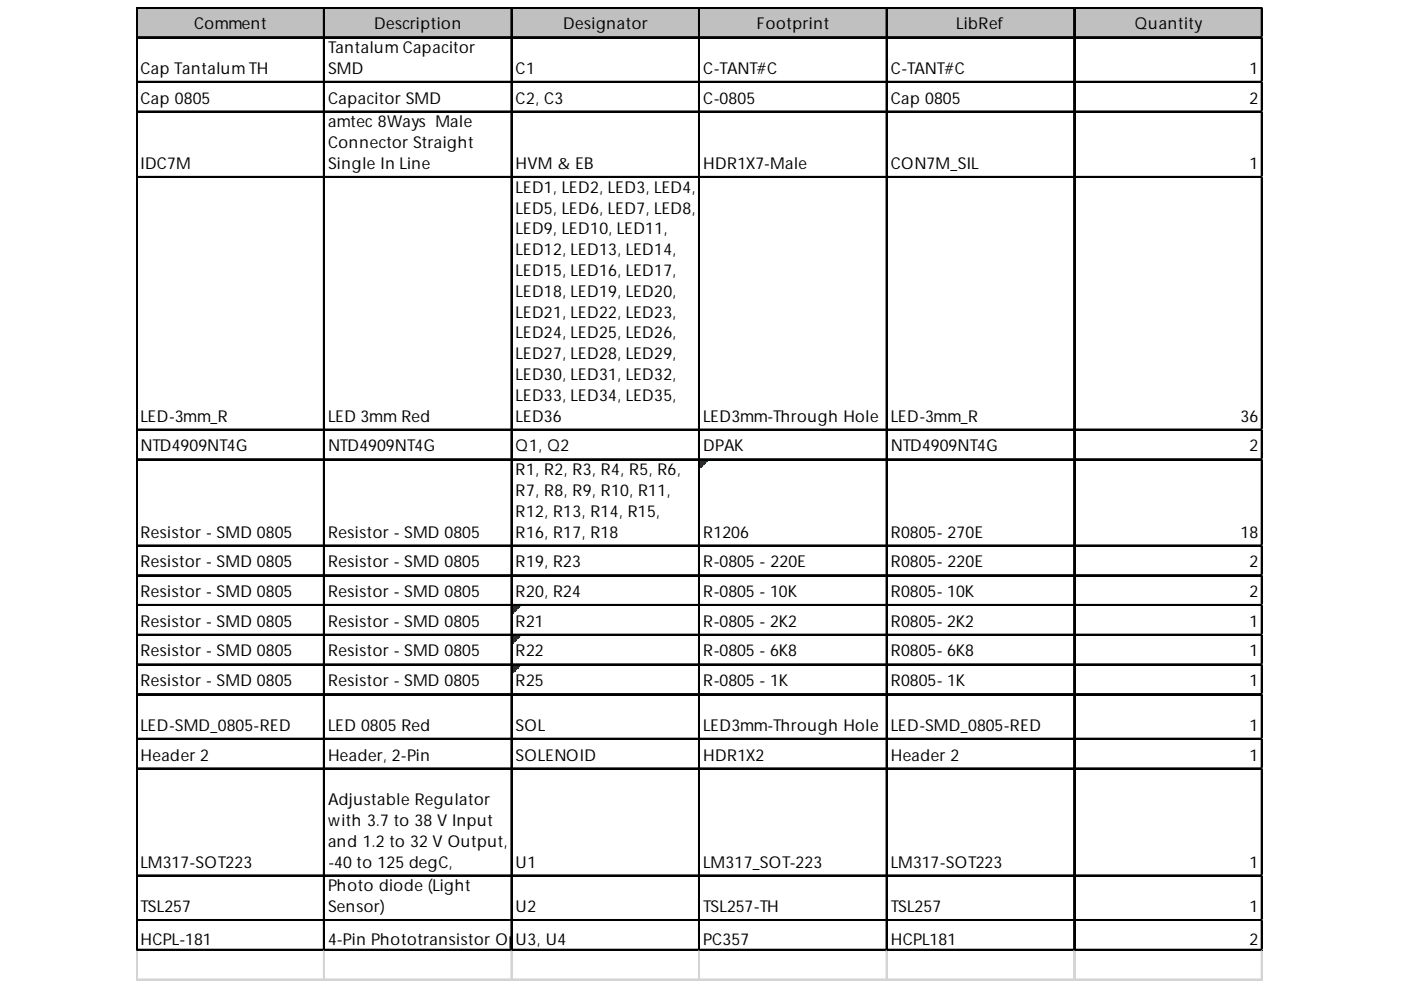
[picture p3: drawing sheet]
<svg xmlns="http://www.w3.org/2000/svg" width="297mm" height="210mm" viewBox="0 0 297 210" stroke-linecap="round" stroke-linejoin="round" font-family="sans-serif">
<defs><g id="words">
<g font-size="3.5">
<text x="41.1" y="6.2">Comment</text>
<text x="69.6" y="11.2">Tantalum Capacitor</text>
<text x="79.3" y="6.2">Description</text>
<text x="119.4" y="6.2">Designator</text>
<text x="160.5" y="6.2">Footprint</text>
<text x="202.7" y="6.2">LibRef</text>
<text x="240.6" y="6.2">Quantity</text>
<text x="29.8" y="15.7">Cap Tantalum TH</text>
<text x="69.6" y="15.7">SMD</text>
<text x="109.3" y="15.7">C1</text>
<text x="149.1" y="15.7">C-TANT#C</text>
<text x="188.9" y="15.7">C-TANT#C</text>
<text x="264.9" y="15.7">1</text>
<text x="29.8" y="22">Cap 0805</text>
<text x="69.6" y="22">Capacitor SMD</text>
<text x="109.3" y="22">C2, C3</text>
<text x="149.1" y="22">C-0805</text>
<text x="188.9" y="22">Cap 0805</text>
<text x="264.9" y="22">2</text>
<text x="69.6" y="27">amtec 8Ways Male</text>
<text x="29.8" y="35.8">IDC7M</text>
<text x="69.6" y="31.4">Connector Straight</text>
<text x="69.6" y="35.8">Single In Line</text>
<text x="109.3" y="35.8">HVM &amp; EB</text>
<text x="149.1" y="35.8">HDR1X7-Male</text>
<text x="188.9" y="35.8">CON7M_SIL</text>
<text x="264.9" y="35.8">1</text>
<text x="109.3" y="40.9">LED1, LED2, LED3, LED4,</text>
<text x="109.3" y="45.3">LED5, LED6, LED7, LED8,</text>
<text x="109.3" y="49.7">LED9, LED10, LED11,</text>
<text x="109.3" y="54.1">LED12, LED13, LED14,</text>
<text x="109.3" y="58.5">LED15, LED16, LED17,</text>
<text x="109.3" y="62.9">LED18, LED19, LED20,</text>
<text x="109.3" y="67.3">LED21, LED22, LED23,</text>
<text x="109.3" y="71.8">LED24, LED25, LED26,</text>
<text x="109.3" y="76.2">LED27, LED28, LED29,</text>
<text x="109.3" y="80.6">LED30, LED31, LED32,</text>
<text x="29.8" y="89.4">LED-3mm_R</text>
<text x="69.6" y="89.4">LED 3mm Red</text>
<text x="109.3" y="85">LED33, LED34, LED35,</text>
<text x="109.3" y="89.4">LED36</text>
<text x="149.1" y="89.4">LED3mm-Through Hole</text>
<text x="188.9" y="89.4">LED-3mm_R</text>
<text x="263" y="89.4">36</text>
<text x="29.8" y="95.7">NTD4909NT4G</text>
<text x="69.6" y="95.7">NTD4909NT4G</text>
<text x="109.3" y="95.7">Q1, Q2</text>
<text x="149.1" y="95.7">DPAK</text>
<text x="188.9" y="95.7">NTD4909NT4G</text>
<text x="264.9" y="95.7">2</text>
<text x="109.3" y="100.7">R1, R2, R3, R4, R5, R6,</text>
<text x="109.3" y="105.2">R7, R8, R9, R10, R11,</text>
<text x="29.8" y="114">Resistor - SMD 0805</text>
<text x="69.6" y="114">Resistor - SMD 0805</text>
<text x="109.3" y="109.6">R12, R13, R14, R15,</text>
<text x="109.3" y="114">R16, R17, R18</text>
<text x="149.1" y="114">R1206</text>
<text x="188.9" y="114">R0805- 270E</text>
<text x="263" y="114">18</text>
<text x="29.8" y="120.3">Resistor - SMD 0805</text>
<text x="69.6" y="120.3">Resistor - SMD 0805</text>
<text x="109.3" y="120.3">R19, R23</text>
<text x="149.1" y="120.3">R-0805 - 220E</text>
<text x="188.9" y="120.3">R0805- 220E</text>
<text x="264.9" y="120.3">2</text>
<text x="29.8" y="126.6">Resistor - SMD 0805</text>
<text x="69.6" y="126.6">Resistor - SMD 0805</text>
<text x="109.3" y="126.6">R20, R24</text>
<text x="149.1" y="126.6">R-0805 - 10K</text>
<text x="188.9" y="126.6">R0805- 10K</text>
<text x="264.9" y="126.6">2</text>
<text x="29.8" y="132.9">Resistor - SMD 0805</text>
<text x="69.6" y="132.9">Resistor - SMD 0805</text>
<text x="109.3" y="132.9">R21</text>
<text x="149.1" y="132.9">R-0805 - 2K2</text>
<text x="188.9" y="132.9">R0805- 2K2</text>
<text x="264.9" y="132.9">1</text>
<text x="29.8" y="139.2">Resistor - SMD 0805</text>
<text x="69.6" y="139.2">Resistor - SMD 0805</text>
<text x="109.3" y="139.2">R22</text>
<text x="149.1" y="139.2">R-0805 - 6K8</text>
<text x="188.9" y="139.2">R0805- 6K8</text>
<text x="264.9" y="139.2">1</text>
<text x="29.8" y="145.5">Resistor - SMD 0805</text>
<text x="69.6" y="145.5">Resistor - SMD 0805</text>
<text x="109.3" y="145.5">R25</text>
<text x="149.1" y="145.5">R-0805 - 1K</text>
<text x="188.9" y="145.5">R0805- 1K</text>
<text x="264.9" y="145.5">1</text>
<text x="29.8" y="154.9">LED-SMD_0805-RED</text>
<text x="69.6" y="154.9">LED 0805 Red</text>
<text x="109.3" y="154.9">SOL</text>
<text x="149.1" y="154.9">LED3mm-Through Hole</text>
<text x="188.9" y="154.9">LED-SMD_0805-RED</text>
<text x="264.9" y="154.9">1</text>
<text x="29.8" y="161.2">Header 2</text>
<text x="69.6" y="161.2">Header, 2-Pin</text>
<text x="109.3" y="161.2">SOLENOID</text>
<text x="149.1" y="161.2">HDR1X2</text>
<text x="188.9" y="161.2">Header 2</text>
<text x="264.9" y="161.2">1</text>
<text x="69.6" y="170.7">Adjustable Regulator</text>
<text x="69.6" y="175.1">with 3.7 to 38 V Input</text>
<text x="69.6" y="179.5">and 1.2 to 32 V Output,</text>
<text x="29.8" y="183.9">LM317-SOT223</text>
<text x="69.6" y="183.9">-40 to 125 degC,</text>
<text x="109.3" y="183.9">U1</text>
<text x="149.1" y="183.9">LM317_SOT-223</text>
<text x="188.9" y="183.9">LM317-SOT223</text>
<text x="264.9" y="183.9">1</text>
<text x="69.6" y="189">Photo diode (Light</text>
<text x="29.8" y="193.4">TSL257</text>
<text x="69.6" y="193.4">Sensor)</text>
<text x="109.3" y="193.4">U2</text>
<text x="149.1" y="193.4">TSL257-TH</text>
<text x="188.9" y="193.4">TSL257</text>
<text x="264.9" y="193.4">1</text>
<text x="29.8" y="200.3">HCPL-181</text>
<text x="69.6" y="200.3">4-Pin Phototransistor OpU3, U4</text>
<text x="110" y="200.3">tocoupler</text>
<text x="149.1" y="200.3">PC357</text>
<text x="188.9" y="200.3">HCPL181</text>
<text x="264.9" y="200.3">2</text>
</g>
</g></defs>
<path d="M29.1 1.8h238.7v6.3h-238.7z" fill="#c0c0c0"/>
<path d="M148.5 97.6h1.5" fill="none" stroke="#008000" stroke-width=".32"/>
<path d="M148.5 97.6h1.5v.3h-1.5z" fill="#008000"/>
<path d="M148.5 97.9h1.2" fill="none" stroke="#008000" stroke-width=".32"/>
<path d="M148.5 97.9h1.2v.4h-1.2z" fill="#008000"/>
<path d="M148.5 98.3h.9" fill="none" stroke="#008000" stroke-width=".32"/>
<path d="M148.5 98.3h.9v.3h-.9z" fill="#008000"/>
<path d="M148.5 98.6h.6" fill="none" stroke="#008000" stroke-width=".32"/>
<path d="M148.5 98.6h.6v.3h-.6z" fill="#008000"/>
<path d="M148.5 98.9h.3" fill="none" stroke="#008000" stroke-width=".32"/>
<path d="M148.5 98.9h.3v.3h-.3z" fill="#008000"/>
<path d="M108.7 128.5h1.6" fill="none" stroke="#008000" stroke-width=".32"/>
<path d="M108.7 128.5h1.6v.3h-1.6z" fill="#008000"/>
<path d="M108.7 128.8h1.3" fill="none" stroke="#008000" stroke-width=".32"/>
<path d="M108.7 128.8h1.3v.3h-1.3z" fill="#008000"/>
<path d="M108.7 129.1h.9" fill="none" stroke="#008000" stroke-width=".32"/>
<path d="M108.7 129.1h.9v.4h-.9z" fill="#008000"/>
<path d="M108.7 129.5h.6" fill="none" stroke="#008000" stroke-width=".32"/>
<path d="M108.7 129.5h.6v.3h-.6z" fill="#008000"/>
<path d="M108.7 129.8h.3" fill="none" stroke="#008000" stroke-width=".32"/>
<path d="M108.7 129.8h.3v.3h-.3z" fill="#008000"/>
<path d="M108.7 134.8h1.6" fill="none" stroke="#008000" stroke-width=".32"/>
<path d="M108.7 134.8h1.6v.3h-1.6z" fill="#008000"/>
<path d="M108.7 135.1h1.3" fill="none" stroke="#008000" stroke-width=".32"/>
<path d="M108.7 135.1h1.3v.3h-1.3z" fill="#008000"/>
<path d="M108.7 135.4h.9" fill="none" stroke="#008000" stroke-width=".32"/>
<path d="M108.7 135.4h.9v.4h-.9z" fill="#008000"/>
<path d="M108.7 135.8h.6" fill="none" stroke="#008000" stroke-width=".32"/>
<path d="M108.7 135.8h.6v.3h-.6z" fill="#008000"/>
<path d="M108.7 136.1h.3" fill="none" stroke="#008000" stroke-width=".32"/>
<path d="M108.7 136.1h.3v.3h-.3z" fill="#008000"/>
<path d="M108.7 141.1h1.6" fill="none" stroke="#008000" stroke-width=".32"/>
<path d="M108.7 141.1h1.6v.3h-1.6z" fill="#008000"/>
<path d="M108.7 141.4h1.3" fill="none" stroke="#008000" stroke-width=".32"/>
<path d="M108.7 141.4h1.3v.3h-1.3z" fill="#008000"/>
<path d="M108.7 141.7h.9" fill="none" stroke="#008000" stroke-width=".32"/>
<path d="M108.7 141.7h.9v.4h-.9z" fill="#008000"/>
<path d="M108.7 142.1h.6" fill="none" stroke="#008000" stroke-width=".32"/>
<path d="M108.7 142.1h.6v.3h-.6z" fill="#008000"/>
<path d="M108.7 142.4h.3" fill="none" stroke="#008000" stroke-width=".32"/>
<path d="M108.7 142.4h.3v.3h-.3z" fill="#008000"/>
<g fill="none" stroke="#000" stroke-width=".32">
<path d="M28.8 1.5v200.1M29 1.5v200.1M29.2 1.5h238.6M29.2 1.7h238.6M29.2 7.8h238.6M29.2 8h238.6M29.2 17.3h238.6M29.2 17.4h238.6M68.6 1.8v199.8M68.8 1.8v199.8M108.4 1.8v199.8M108.5 1.8v199.8"/>
<path d="M148.1 1.8v199.8M148.3 1.8v199.8M187.9 1.8v199.8M188.1 1.8v199.8M227.7 1.8v199.8M227.8 1.8v199.8M267.4 1.8v199.8M267.6 1.8v199.8M29.2 23.6h238.6M29.2 23.7h238.6M29.2 37.4h238.6M29.2 37.6h238.6"/>
<path d="M29.2 91h238.6M29.2 91.2h238.6M29.2 97.3h238.6M29.2 97.5h238.6M29.2 115.6h238.6M29.2 115.8h238.6M29.2 121.9h238.6M29.2 122.1h238.6M29.2 128.2h238.6M29.2 128.4h238.6M29.2 134.5h238.6M29.2 134.7h238.6"/>
<path d="M29.2 140.8h238.6M29.2 141h238.6M29.2 147.1h238.6M29.2 147.3h238.6M29.2 156.6h238.6M29.2 156.7h238.6M29.2 162.9h238.6M29.2 163h238.6M29.2 185.5h238.6M29.2 185.7h238.6M29.2 195h238.6M29.2 195.2h238.6"/>
<path d="M29.2 201.3h238.6M29.2 201.5h238.6"/>
</g>
<g fill="none" stroke="#d4d4d4" stroke-width=".32">
<path d="M267.8 1.5h.1M28.8 201.6v6.4M29 201.6v6.4M68.6 201.6v6.4M68.8 201.6v6.4M108.4 201.6v6.4M108.5 201.6v6.4M148.1 201.6v6.4M148.3 201.6v6.4M187.9 201.6v6.4M188.1 201.6v6.4M227.7 201.6v6.4"/>
<path d="M227.8 201.6v6.4M267.4 201.6v6.4M267.6 201.6v6.4"/>
</g>
<path d="M267.8 1.5v.3z" fill="#d4d4d4"/>
<path d="M267.8 7.8h.1" fill="none" stroke="#d4d4d4" stroke-width=".32"/>
<path d="M267.8 7.8v.3z" fill="#d4d4d4"/>
<path d="M267.8 17.3h.1" fill="none" stroke="#d4d4d4" stroke-width=".32"/>
<path d="M267.8 17.3v.3z" fill="#d4d4d4"/>
<path d="M267.8 23.6h.1" fill="none" stroke="#d4d4d4" stroke-width=".32"/>
<path d="M267.8 23.6v.3z" fill="#d4d4d4"/>
<path d="M267.8 37.4h.1" fill="none" stroke="#d4d4d4" stroke-width=".32"/>
<path d="M267.8 37.4v.4z" fill="#d4d4d4"/>
<path d="M267.8 91h.1" fill="none" stroke="#d4d4d4" stroke-width=".32"/>
<path d="M267.8 91v.3z" fill="#d4d4d4"/>
<path d="M267.8 97.3h.1" fill="none" stroke="#d4d4d4" stroke-width=".32"/>
<path d="M267.8 97.3v.3z" fill="#d4d4d4"/>
<path d="M267.8 115.6h.1" fill="none" stroke="#d4d4d4" stroke-width=".32"/>
<path d="M267.8 115.6v.3z" fill="#d4d4d4"/>
<path d="M267.8 121.9h.1" fill="none" stroke="#d4d4d4" stroke-width=".32"/>
<path d="M267.8 121.9v.3z" fill="#d4d4d4"/>
<path d="M267.8 128.2h.1" fill="none" stroke="#d4d4d4" stroke-width=".32"/>
<path d="M267.8 128.2v.3z" fill="#d4d4d4"/>
<path d="M267.8 134.5h.1" fill="none" stroke="#d4d4d4" stroke-width=".32"/>
<path d="M267.8 134.5v.3z" fill="#d4d4d4"/>
<path d="M267.8 140.8h.1" fill="none" stroke="#d4d4d4" stroke-width=".32"/>
<path d="M267.8 140.8v.3z" fill="#d4d4d4"/>
<path d="M267.8 147.1h.1" fill="none" stroke="#d4d4d4" stroke-width=".32"/>
<path d="M267.8 147.1v.3z" fill="#d4d4d4"/>
<path d="M267.8 156.6h.1" fill="none" stroke="#d4d4d4" stroke-width=".32"/>
<path d="M267.8 156.6v.3z" fill="#d4d4d4"/>
<path d="M267.8 162.9h.1" fill="none" stroke="#d4d4d4" stroke-width=".32"/>
<path d="M267.8 162.9v.3z" fill="#d4d4d4"/>
<path d="M267.8 185.5h.1" fill="none" stroke="#d4d4d4" stroke-width=".32"/>
<path d="M267.8 185.5v.4z" fill="#d4d4d4"/>
<path d="M267.8 195h.1" fill="none" stroke="#d4d4d4" stroke-width=".32"/>
<path d="M267.8 195v.3z" fill="#d4d4d4"/>
<path d="M267.8 201.3h.1" fill="none" stroke="#d4d4d4" stroke-width=".32"/>
<path d="M267.8 201.3v.3z" fill="#d4d4d4"/>
<path d="M28.8 207.6h239M28.8 207.8h239" fill="none" stroke="#d4d4d4" stroke-width=".32"/>
<use href="#words"/>
</svg>
